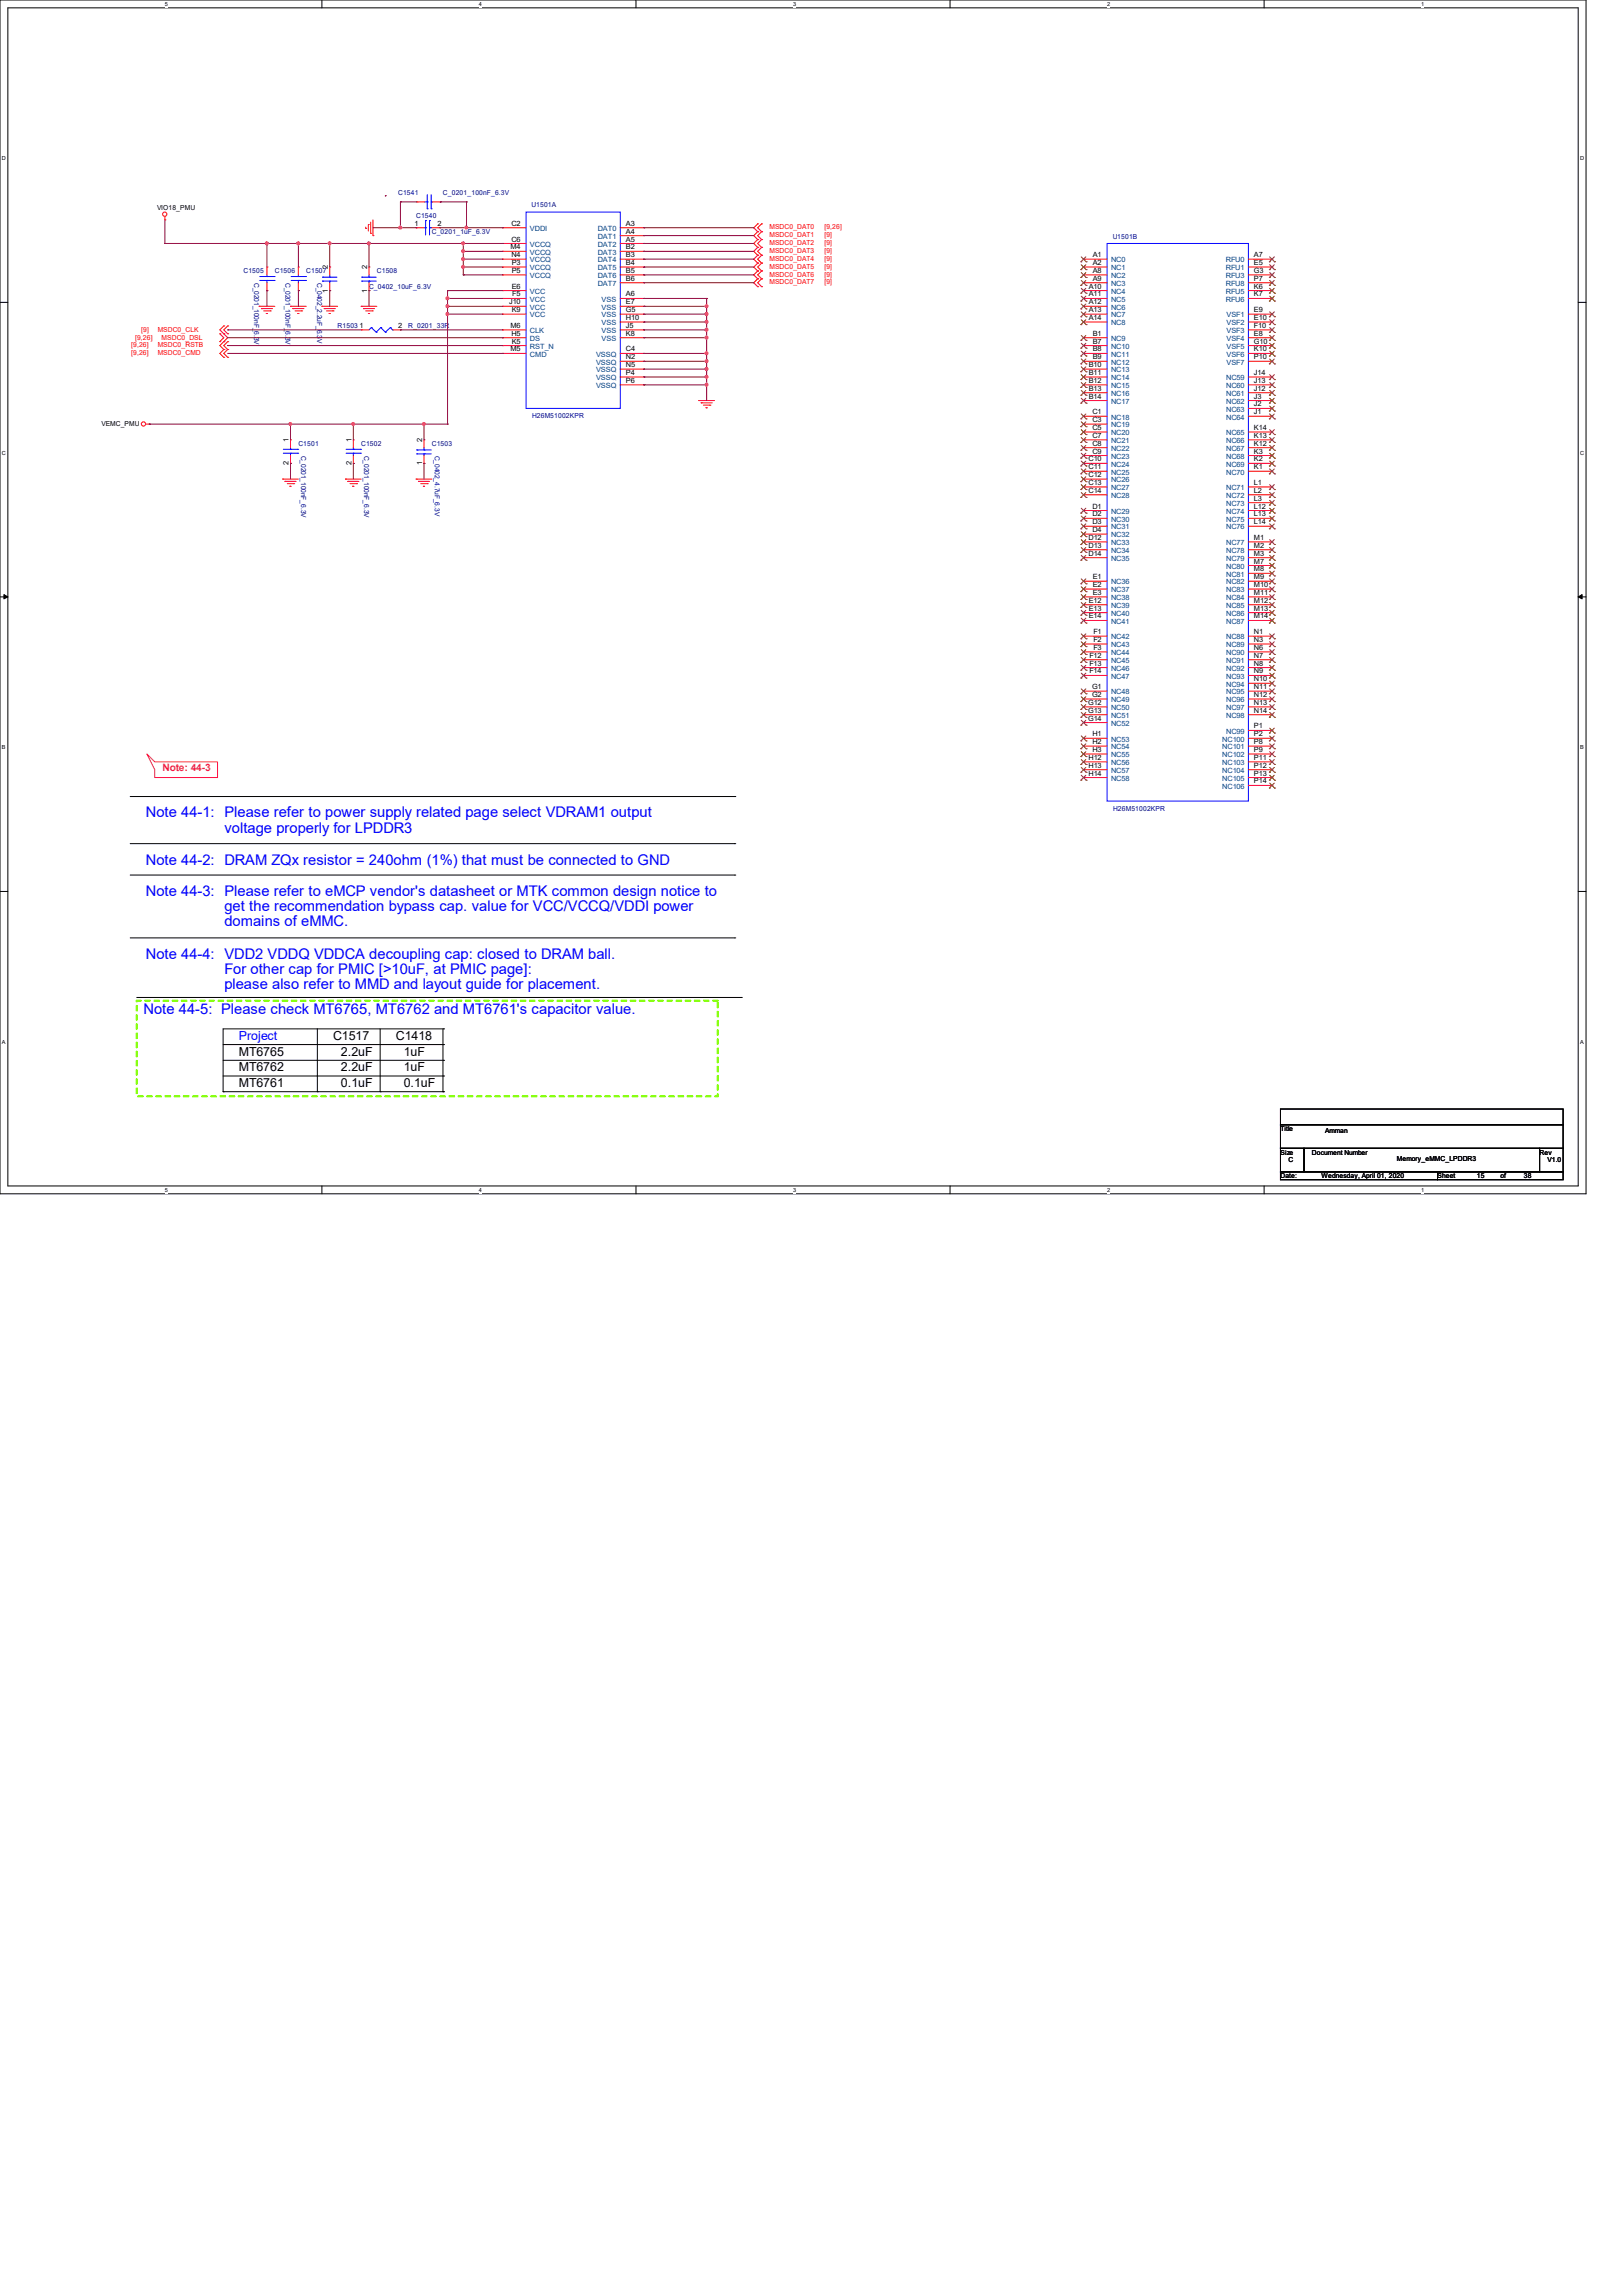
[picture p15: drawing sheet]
<svg xmlns="http://www.w3.org/2000/svg" width="210mm" height="297mm" viewBox="0 0 210 297" stroke-linecap="round" stroke-linejoin="round" font-family="sans-serif">
<defs><g id="words">
<g font-size="1.9" fill="#00f">
<text x="18.9" y="105.7">Note 44-1: Please refer to power supply related page select VDRAM1 output</text>
<text x="29" y="107.7">voltage properly for LPDDR3</text>
<text x="18.9" y="111.8">Note 44-2: DRAM ZQx resistor = 240ohm (1%) that must be connected to GND</text>
<text x="18.9" y="115.9">Note 44-3: Please refer to eMCP vendor's datasheet or MTK common design notice to</text>
<text x="29" y="117.9">get the recommendation bypass cap. value for VCC/VCCQ/VDDI power</text>
<text x="29" y="119.8">domains of eMMC.</text>
<text x="18.9" y="124">Note 44-4: VDD2 VDDQ VDDCA decoupling cap: closed to DRAM ball.</text>
<text x="29" y="126">For other cap for PMIC [&gt;10uF, at PMIC page]:</text>
<text x="18.6" y="131.1">Note 44-5: Please check MT6765, MT6762 and MT6761's capacitor value.</text>
<text x="29" y="127.9">please also refer to MMD and layout guide for placement.</text>
</g>
<text font-size="1.6" fill="#00f" x="30.9" y="134.5">Project</text>
<g font-size="1.6">
<text x="30.9" y="136.6">MT6765</text>
<text x="43.1" y="134.5">C1517</text>
<text x="44.1" y="136.6">2.2uF</text>
<text x="51.2" y="134.5">C1418</text>
<text x="52.2" y="136.6">1uF</text>
<text x="30.9" y="138.6">MT6762</text>
<text x="30.9" y="140.6">MT6761</text>
<text x="44.1" y="140.6">0.1uF</text>
<text x="44.1" y="138.6">2.2uF</text>
<text x="52.2" y="140.6">0.1uF</text>
<text x="52.2" y="138.6">1uF</text>
</g>
<text font-size="1.3" fill="#ff0080" x="21" y="99.8">Note: 44-3</text>
<g font-size=".9">
<text x="20.3" y="27.2">VIO18_PMU</text>
<text x="53.6" y="29.2">1</text>
<text x="56.6" y="29.2">2</text>
<text x="66.2" y="29.2">C2</text>
<text x="81" y="29.2">A3</text>
<text x="42.4" y="34.8" transform="rotate(-90 42.4 34.8)">2</text>
<text x="47.5" y="34.8" transform="rotate(-90 47.5 34.8)">2</text>
<text x="66" y="32.3">M4</text>
<text x="66.2" y="31.2">C6</text>
<text x="66.2" y="33.3">N4</text>
<text x="66.2" y="34.3">P3</text>
<text x="66.2" y="35.3">P5</text>
<text x="81" y="30.2">A4</text>
<text x="81" y="31.2">A5</text>
<text x="81" y="32.3">B2</text>
<text x="81" y="33.3">B3</text>
<text x="81" y="34.3">B4</text>
<text x="81" y="35.3">B5</text>
<text x="141.4" y="33.3">A1</text>
<text x="141.4" y="34.3">A2</text>
<text x="141.4" y="35.3">A8</text>
<text x="162.3" y="33.3">A7</text>
<text x="162.3" y="34.3">E5</text>
<text x="162.3" y="35.3">G3</text>
<text x="42.4" y="37.8" transform="rotate(-90 42.4 37.8)">1</text>
<text x="47.5" y="37.8" transform="rotate(-90 47.5 37.8)">1</text>
<text x="65.9" y="39.4">J10</text>
<text x="66.2" y="37.3">E6</text>
<text x="66.2" y="40.4">K9</text>
<text x="66.3" y="38.4">F5</text>
<text x="81" y="36.3">B6</text>
<text x="81" y="38.4">A6</text>
<text x="81" y="39.4">E7</text>
<text x="81" y="40.4">G5</text>
<text x="81" y="41.4">H10</text>
<text x="140.9" y="37.3">A10</text>
<text x="140.9" y="38.4">A11</text>
<text x="140.9" y="39.4">A12</text>
<text x="140.9" y="40.4">A13</text>
<text x="140.9" y="41.4">A14</text>
<text x="141.4" y="36.3">A9</text>
<text x="162.3" y="37.3">K6</text>
<text x="162.3" y="38.4">K7</text>
<text x="162.3" y="36.3">P7</text>
<text x="162.3" y="40.4">E9</text>
<text x="162.3" y="41.4">E10</text>
<text x="46.5" y="42.4">1</text>
<text x="51.5" y="42.4">2</text>
<text x="66" y="42.4">M6</text>
<text x="66" y="45.5">M5</text>
<text x="66.2" y="43.4">H5</text>
<text x="66.2" y="44.4">K5</text>
<text x="81" y="42.4">J5</text>
<text x="81" y="43.4">K8</text>
<text x="81" y="45.5">C4</text>
<text x="81" y="46.5">N2</text>
<text x="81" y="47.5">N5</text>
<text x="140.9" y="47.5">B10</text>
<text x="141.4" y="43.4">B1</text>
<text x="141.4" y="44.4">B7</text>
<text x="141.4" y="45.5">B8</text>
<text x="141.4" y="46.5">B9</text>
<text x="162.3" y="43.4">E8</text>
<text x="162.3" y="44.4">G10</text>
<text x="162.3" y="45.5">K10</text>
<text x="162.3" y="46.5">P10</text>
<text x="162.3" y="42.4">F10</text>
<text x="81" y="48.5">P4</text>
<text x="81" y="49.5">P6</text>
<text x="140.9" y="48.5">B11</text>
<text x="140.9" y="49.5">B12</text>
<text x="140.9" y="50.5">B13</text>
<text x="140.9" y="51.6">B14</text>
<text x="141.4" y="53.6">C1</text>
<text x="162.3" y="48.5">J14</text>
<text x="162.3" y="49.5">J13</text>
<text x="162.3" y="50.5">J12</text>
<text x="162.3" y="51.6">J3</text>
<text x="162.3" y="52.6">J2</text>
<text x="162.3" y="53.6">J1</text>
<text x="13.1" y="55.1">VEMC_PMU</text>
<text x="37.3" y="57.2" transform="rotate(-90 37.3 57.2)">1</text>
<text x="45.5" y="57.2" transform="rotate(-90 45.5 57.2)">1</text>
<text x="54.6" y="57.2" transform="rotate(-90 54.6 57.2)">2</text>
<text x="140.8" y="59.7">C10</text>
<text x="141.4" y="54.6">C3</text>
<text x="141.4" y="55.6">C5</text>
<text x="141.4" y="56.6">C7</text>
<text x="141.4" y="57.7">C8</text>
<text x="141.4" y="58.7">C9</text>
<text x="162.3" y="55.6">K14</text>
<text x="162.3" y="56.6">K13</text>
<text x="162.3" y="57.7">K12</text>
<text x="162.3" y="58.7">K3</text>
<text x="162.3" y="59.7">K2</text>
<text x="37.3" y="60.2" transform="rotate(-90 37.3 60.2)">2</text>
<text x="45.5" y="60.2" transform="rotate(-90 45.5 60.2)">2</text>
<text x="54.6" y="60.2" transform="rotate(-90 54.6 60.2)">1</text>
<text x="140.8" y="60.7">C11</text>
<text x="140.8" y="61.7">C12</text>
<text x="140.8" y="62.7">C13</text>
<text x="140.8" y="63.8">C14</text>
<text x="141.4" y="65.8">D1</text>
<text x="162.3" y="60.7">K1</text>
<text x="162.3" y="62.7">L1</text>
<text x="162.3" y="63.8">L2</text>
<text x="162.3" y="64.8">L3</text>
<text x="162.3" y="65.8">L12</text>
<text x="140.8" y="69.8">D12</text>
<text x="140.8" y="70.9">D13</text>
<text x="140.8" y="71.9">D14</text>
<text x="141.4" y="66.8">D2</text>
<text x="141.4" y="67.8">D3</text>
<text x="141.4" y="68.8">D4</text>
<text x="162.3" y="66.8">L13</text>
<text x="162.3" y="67.8">L14</text>
<text x="162.3" y="69.8">M1</text>
<text x="162.3" y="70.9">M2</text>
<text x="162.3" y="71.9">M3</text>
<text x="140.9" y="78">E12</text>
<text x="141.4" y="74.9">E1</text>
<text x="141.4" y="75.9">E2</text>
<text x="141.4" y="77">E3</text>
<text x="162.3" y="72.9">M7</text>
<text x="162.3" y="73.9">M8</text>
<text x="162.3" y="74.9">M9</text>
<text x="162.3" y="75.9">M10</text>
<text x="162.3" y="77">M11</text>
<text x="162.3" y="78">M12</text>
<text x="140.9" y="79">E13</text>
<text x="140.9" y="80">E14</text>
<text x="141.5" y="82">F1</text>
<text x="141.5" y="83.1">F2</text>
<text x="162.3" y="79">M13</text>
<text x="162.3" y="80">M14</text>
<text x="162.3" y="82">N1</text>
<text x="162.3" y="83.1">N3</text>
<text x="141" y="85.1">F12</text>
<text x="141" y="86.1">F13</text>
<text x="141" y="87.1">F14</text>
<text x="141.3" y="89.2">G1</text>
<text x="141.5" y="84.1">F3</text>
<text x="162.3" y="84.1">N6</text>
<text x="162.3" y="85.1">N7</text>
<text x="162.3" y="86.1">N8</text>
<text x="162.3" y="87.1">N9</text>
<text x="162.3" y="88.1">N10</text>
<text x="162.3" y="89.2">N11</text>
<text x="140.8" y="91.2">G12</text>
<text x="140.8" y="92.2">G13</text>
<text x="140.8" y="93.2">G14</text>
<text x="141.3" y="90.2">G2</text>
<text x="141.4" y="95.2">H1</text>
<text x="162.3" y="90.2">N12</text>
<text x="162.3" y="91.2">N13</text>
<text x="162.3" y="92.2">N14</text>
<text x="162.3" y="94.2">P1</text>
<text x="162.3" y="95.2">P2</text>
<text x="140.8" y="98.3">H12</text>
<text x="140.8" y="99.3">H13</text>
<text x="140.8" y="100.3">H14</text>
<text x="141.4" y="96.3">H2</text>
<text x="141.4" y="97.3">H3</text>
<text x="162.3" y="96.3">P8</text>
<text x="162.3" y="97.3">P9</text>
<text x="162.3" y="98.3">P11</text>
<text x="162.3" y="99.3">P12</text>
<text x="162.3" y="100.3">P13</text>
<text x="162.3" y="101.3">P14</text>
<text x="165.7" y="146.3">Title</text>
<text x="165.7" y="149.4">Size</text>
<text x="169.8" y="149.4">Document Number</text>
<text x="171.5" y="146.5">Amman</text>
<text x="199.2" y="149.4">Rev</text>
<text x="165.7" y="152.4">Date:</text>
<text x="166.7" y="150.4">C</text>
<text x="171" y="152.4">Wednesday, April 01, 2020</text>
<text x="180.8" y="150.2">Memory_eMMC_LPDDR3</text>
<text x="186" y="152.4">Sheet</text>
<text x="191.1" y="152.4">15</text>
<text x="194.1" y="152.4">of</text>
<text x="197.2" y="152.4">38</text>
<text x="200.2" y="150.4">V1.0</text>
</g>
<g font-size=".9" fill="#000080">
<text x="51.5" y="25.2">C1541</text>
<text x="53.8" y="28.2">C1540</text>
<text x="57.3" y="25.3">C_0201_100nF_6.3V</text>
<text x="68.8" y="26.8">U1501A</text>
<text x="31.5" y="35.3">C1505</text>
<text x="35.6" y="35.3">C1506</text>
<text x="39.6" y="35.3">C1507</text>
<text x="48.8" y="35.3">C1508</text>
<text x="55.9" y="30.3">C_0201_1uF_6.3V</text>
<text x="144" y="30.9">U1501B</text>
<text x="32.9" y="36.6" transform="rotate(90 32.9 36.6)">C_0201_100nF_6.3V</text>
<text x="37" y="36.6" transform="rotate(90 37 36.6)">C_0201_100nF_6.3V</text>
<text x="41" y="36.6" transform="rotate(90 41 36.6)">C_0402_2.2uF_6.3V</text>
<text x="47.8" y="37.4">C_0402_10uF_6.3V</text>
<text x="43.7" y="42.5">R1503</text>
<text x="52.8" y="42.5">R_0201_33R</text>
<text x="38.6" y="57.7">C1501</text>
<text x="39" y="58.9" transform="rotate(90 39 58.9)">C_0201_100nF_6.3V</text>
<text x="46.7" y="57.7">C1502</text>
<text x="47.1" y="58.9" transform="rotate(90 47.1 58.9)">C_0201_100nF_6.3V</text>
<text x="55.9" y="57.7">C1503</text>
<text x="56.3" y="58.9" transform="rotate(90 56.3 58.9)">C_0402_4.7uF_6.3V</text>
<text x="68.9" y="54.1">H26M51002KPR</text>
<text x="144.1" y="104.9">H26M51002KPR</text>
</g>
<g font-size=".9" fill="#004080">
<text x="68.6" y="29.9">VDDI</text>
<text x="77.3" y="29.9">DAT0</text>
<text x="68.6" y="31.9">VCCQ</text>
<text x="68.6" y="32.9">VCCQ</text>
<text x="68.6" y="34">VCCQ</text>
<text x="68.6" y="35">VCCQ</text>
<text x="68.6" y="36">VCCQ</text>
<text x="77.3" y="30.9">DAT1</text>
<text x="77.3" y="31.9">DAT2</text>
<text x="77.3" y="32.9">DAT3</text>
<text x="77.3" y="34">DAT4</text>
<text x="77.3" y="35">DAT5</text>
<text x="77.3" y="36">DAT6</text>
<text x="143.8" y="34">NC0</text>
<text x="143.8" y="35">NC1</text>
<text x="143.8" y="36">NC2</text>
<text x="158.6" y="34">RFU0</text>
<text x="158.6" y="35">RFU1</text>
<text x="158.6" y="36">RFU3</text>
<text x="68.6" y="38">VCC</text>
<text x="68.6" y="39">VCC</text>
<text x="68.6" y="40">VCC</text>
<text x="68.6" y="41.1">VCC</text>
<text x="77.3" y="37">DAT7</text>
<text x="77.9" y="39">VSS</text>
<text x="77.9" y="40">VSS</text>
<text x="77.9" y="41.1">VSS</text>
<text x="143.8" y="37">NC3</text>
<text x="143.8" y="38">NC4</text>
<text x="143.8" y="39">NC5</text>
<text x="143.8" y="40">NC6</text>
<text x="143.8" y="41.1">NC7</text>
<text x="158.6" y="38">RFU5</text>
<text x="158.6" y="39">RFU6</text>
<text x="158.6" y="37">RFU8</text>
<text x="158.7" y="41.1">VSF1</text>
<text x="68.6" y="43.1">CLK</text>
<text x="68.6" y="44.1">DS</text>
<text x="68.6" y="45.1">RST_N</text>
<text x="68.6" y="46.1">CMD</text>
<text x="77.1" y="46.1">VSSQ</text>
<text x="77.1" y="47.2">VSSQ</text>
<text x="77.9" y="42.1">VSS</text>
<text x="77.9" y="43.1">VSS</text>
<text x="77.9" y="44.1">VSS</text>
<text x="143.8" y="42.1">NC8</text>
<text x="143.8" y="44.1">NC9</text>
<text x="143.8" y="45.1">NC10</text>
<text x="143.8" y="46.1">NC11</text>
<text x="143.8" y="47.2">NC12</text>
<text x="158.7" y="44.1">VSF4</text>
<text x="158.7" y="45.1">VSF5</text>
<text x="158.7" y="46.1">VSF6</text>
<text x="158.7" y="47.2">VSF7</text>
<text x="158.7" y="42.1">VSF2</text>
<text x="158.7" y="43.1">VSF3</text>
<text x="77.1" y="48.2">VSSQ</text>
<text x="77.1" y="49.2">VSSQ</text>
<text x="77.1" y="50.2">VSSQ</text>
<text x="143.8" y="48.2">NC13</text>
<text x="143.8" y="49.2">NC14</text>
<text x="143.8" y="50.2">NC15</text>
<text x="143.8" y="51.2">NC16</text>
<text x="143.8" y="52.2">NC17</text>
<text x="158.7" y="49.2">NC59</text>
<text x="158.7" y="50.2">NC60</text>
<text x="158.7" y="51.2">NC61</text>
<text x="158.7" y="52.2">NC62</text>
<text x="158.7" y="53.3">NC63</text>
<text x="143.8" y="54.3">NC18</text>
<text x="143.8" y="55.3">NC19</text>
<text x="143.8" y="56.3">NC20</text>
<text x="143.8" y="57.3">NC21</text>
<text x="143.8" y="58.3">NC22</text>
<text x="143.8" y="59.4">NC23</text>
<text x="158.7" y="54.3">NC64</text>
<text x="158.7" y="56.3">NC65</text>
<text x="158.7" y="57.3">NC66</text>
<text x="158.7" y="58.3">NC67</text>
<text x="158.7" y="59.4">NC68</text>
<text x="143.8" y="60.4">NC24</text>
<text x="143.8" y="61.4">NC25</text>
<text x="143.8" y="62.4">NC26</text>
<text x="143.8" y="63.4">NC27</text>
<text x="143.8" y="64.4">NC28</text>
<text x="158.7" y="60.4">NC69</text>
<text x="158.7" y="61.4">NC70</text>
<text x="158.7" y="63.4">NC71</text>
<text x="158.7" y="64.4">NC72</text>
<text x="158.7" y="65.4">NC73</text>
<text x="143.8" y="66.5">NC29</text>
<text x="143.8" y="67.5">NC30</text>
<text x="143.8" y="68.5">NC31</text>
<text x="143.8" y="69.5">NC32</text>
<text x="143.8" y="70.5">NC33</text>
<text x="143.8" y="71.5">NC34</text>
<text x="158.7" y="66.5">NC74</text>
<text x="158.7" y="67.5">NC75</text>
<text x="158.7" y="68.5">NC76</text>
<text x="158.7" y="70.5">NC77</text>
<text x="158.7" y="71.5">NC78</text>
<text x="143.8" y="72.6">NC35</text>
<text x="143.8" y="75.6">NC36</text>
<text x="143.8" y="76.6">NC37</text>
<text x="143.8" y="77.6">NC38</text>
<text x="158.7" y="72.6">NC79</text>
<text x="158.7" y="73.6">NC80</text>
<text x="158.7" y="74.6">NC81</text>
<text x="158.7" y="75.6">NC82</text>
<text x="158.7" y="76.6">NC83</text>
<text x="158.7" y="77.6">NC84</text>
<text x="143.8" y="78.7">NC39</text>
<text x="143.8" y="79.7">NC40</text>
<text x="143.8" y="80.7">NC41</text>
<text x="143.8" y="82.7">NC42</text>
<text x="143.8" y="83.7">NC43</text>
<text x="158.7" y="78.7">NC85</text>
<text x="158.7" y="79.7">NC86</text>
<text x="158.7" y="80.7">NC87</text>
<text x="158.7" y="82.7">NC88</text>
<text x="158.7" y="83.7">NC89</text>
<text x="143.8" y="84.7">NC44</text>
<text x="143.8" y="85.8">NC45</text>
<text x="143.8" y="86.8">NC46</text>
<text x="143.8" y="87.8">NC47</text>
<text x="143.8" y="89.8">NC48</text>
<text x="158.7" y="84.7">NC90</text>
<text x="158.7" y="85.8">NC91</text>
<text x="158.7" y="86.8">NC92</text>
<text x="158.7" y="87.8">NC93</text>
<text x="158.7" y="88.8">NC94</text>
<text x="158.7" y="89.8">NC95</text>
<text x="143.8" y="90.8">NC49</text>
<text x="143.8" y="91.9">NC50</text>
<text x="143.8" y="92.9">NC51</text>
<text x="143.8" y="93.9">NC52</text>
<text x="143.8" y="95.9">NC53</text>
<text x="158.2" y="95.9">NC100</text>
<text x="158.7" y="90.8">NC96</text>
<text x="158.7" y="91.9">NC97</text>
<text x="158.7" y="92.9">NC98</text>
<text x="158.7" y="94.9">NC99</text>
<text x="143.8" y="96.9">NC54</text>
<text x="143.8" y="98">NC55</text>
<text x="143.8" y="99">NC56</text>
<text x="143.8" y="100">NC57</text>
<text x="143.8" y="101">NC58</text>
<text x="158.2" y="96.9">NC101</text>
<text x="158.2" y="98">NC102</text>
<text x="158.2" y="99">NC103</text>
<text x="158.2" y="100">NC104</text>
<text x="158.2" y="101">NC105</text>
<text x="158.2" y="102">NC106</text>
</g>
<g font-size=".9" fill="#f00">
<text x="99.6" y="29.7">MSDC0_DAT0</text>
<text x="106.7" y="29.7">[9,26]</text>
<text x="99.6" y="30.7">MSDC0_DAT1</text>
<text x="99.6" y="31.7">MSDC0_DAT2</text>
<text x="99.6" y="32.7">MSDC0_DAT3</text>
<text x="99.6" y="33.7">MSDC0_DAT4</text>
<text x="99.6" y="34.8">MSDC0_DAT5</text>
<text x="99.6" y="35.8">MSDC0_DAT6</text>
<text x="106.7" y="30.7">[9]</text>
<text x="106.7" y="31.7">[9]</text>
<text x="106.7" y="32.7">[9]</text>
<text x="106.7" y="33.7">[9]</text>
<text x="106.7" y="34.8">[9]</text>
<text x="106.7" y="35.8">[9]</text>
<text x="99.6" y="36.8">MSDC0_DAT7</text>
<text x="106.7" y="36.8">[9]</text>
<text x="17" y="44.9">[9,26]</text>
<text x="17" y="45.9">[9,26]</text>
<text x="17.5" y="44">[9,26]</text>
<text x="18.3" y="42.9">[9]</text>
<text x="20.4" y="42.9">MSDC0_CLK</text>
<text x="20.4" y="44.9">MSDC0_RSTB</text>
<text x="20.4" y="45.9">MSDC0_CMD</text>
<text x="20.9" y="44">MSDC0_DSL</text>
</g>
<g font-size=".7">
<text x="21.3" y=".8">5</text>
<text x="62" y=".8">4</text>
<text x="102.6" y=".8">3</text>
<text x="143.3" y=".8">2</text>
<text x="183.9" y=".8">1</text>
<text x=".3" y="20.7">D</text>
<text x="204.5" y="20.7">D</text>
<text x=".3" y="58.8">C</text>
<text x="204.5" y="58.8">C</text>
<text x=".3" y="96.9">B</text>
<text x="204.5" y="96.9">B</text>
<text x=".3" y="135">A</text>
<text x="204.5" y="135">A</text>
<text x="21.3" y="154.2">5</text>
<text x="62" y="154.2">4</text>
<text x="102.6" y="154.2">3</text>
<text x="143.3" y="154.2">2</text>
<text x="183.9" y="154.2">1</text>
</g>
</g></defs>
<path d="M0 0h205.2v154.4h-205.2zM1 1h203.2v152.4h-203.2z" fill="none" stroke="#000" stroke-width=".13"/>
<g fill="#fff">
<path d="M21.3 .1h.4v.8h-.4z"/>
<path d="M21.3 153.5h.4v.8h-.4z"/>
</g>
<path d="M41.7 0v1M41.7 153.4v1" fill="none" stroke="#000" stroke-width=".13"/>
<g fill="#fff">
<path d="M62 .1h.4v.8h-.4z"/>
<path d="M62 153.5h.4v.8h-.4z"/>
</g>
<path d="M82.3 0v1M82.3 153.4v1" fill="none" stroke="#000" stroke-width=".13"/>
<g fill="#fff">
<path d="M102.6 .1h.4v.8h-.4z"/>
<path d="M102.6 153.5h.4v.8h-.4z"/>
</g>
<path d="M122.9 0v1M122.9 153.4v1" fill="none" stroke="#000" stroke-width=".13"/>
<g fill="#fff">
<path d="M143.3 .1h.3v.8h-.3z"/>
<path d="M143.3 153.5h.3v.8h-.3z"/>
</g>
<path d="M163.6 0v1M163.6 153.4v1" fill="none" stroke="#000" stroke-width=".13"/>
<g fill="#fff">
<path d="M183.9 .1h.4v.8h-.4z"/>
<path d="M183.9 153.5h.4v.8h-.4z"/>
<path d="M.3 20.1h.5v.8h-.5z"/>
<path d="M204.5 20.1h.5v.8h-.5z"/>
<path d="M.3 58.2h.5v.8h-.5z"/>
<path d="M204.5 58.2h.5v.8h-.5z"/>
</g>
<path d="M0 39.1h1M204.2 39.1h1" fill="none" stroke="#000" stroke-width=".13"/>
<g fill="#fff">
<path d="M.3 96.3h.4v.8h-.4z"/>
<path d="M204.5 96.3h.4v.8h-.4z"/>
</g>
<path d="M0 77.2h1M204.2 77.2h1" fill="none" stroke="#000" stroke-width=".13"/>
<path d="M.5 76.9l.5 .3-.5 .3zM204.2 77.2l.5-.3v.6z" fill="#000" stroke="#000" stroke-width=".13"/>
<g fill="#fff">
<path d="M.3 134.4h.4v.8h-.4z"/>
<path d="M204.5 134.4h.4v.8h-.4z"/>
</g>
<g fill="none" stroke="#000" stroke-width=".13">
<path d="M0 115.3h1M16.8 103h78.3M16.8 109.1h78.3M16.8 113.2h78.3M95.1 103h.1M95.1 109.1h.1M95.1 113.2h.1M204.2 115.3h1M16.8 121.3h78.3M17.7 129h78.2M28.9 135.1h28.5M28.9 137.2h28.5"/>
<path d="M28.9 139.2h28.5M41.1 133.1v8.1M49.2 133.1v8.1M57.3 133.1v8.1M57.4 133.1h.1M57.4 135.1h.1M57.4 137.2h.1M57.4 139.2h.1M57.4 133.1h-28.5v8.1M95.1 121.3h.1M95.9 129h.1M28.9 141.2h.1"/>
<path d="M28.9 141.2h28.5M41.1 141.2h.1M49.2 141.2h.1M57.3 141.2h.1M57.4 141.2h.1M165.7 143.5h36.6v2h-36.6zM165.7 145.5h36.6v3h-36.6zM165.7 148.5h3v3.1h-3zM165.7 151.6h20.3v1h-20.3zM168.7 148.5h30.5v3.1h-30.5zM186 151.6h16.3v1h-16.3zM199.2 148.5h3.1v3.1h-3.1z"/>
</g>
<path d="M17.7 129.5h75.2v12.3h-75.2z" fill="none" stroke="#80ff00" stroke-width=".3" stroke-dasharray=".6 .6"/>
<path d="M19 97.5l1 1.1h8.2v2h-8.2v-1z" fill="none" stroke="#ff0080" stroke-width=".13"/>
<g fill="none" stroke="#f00" stroke-width=".13">
<path d="M21.3 28.4h.1M21.3 28v.4M33.5 39.6h.1M33.5 39.6h2.1M33.8 39.9h.1M33.8 39.9h1.5M34.5 37.6h.1M34.5 34.5h.1M34.5 34.5v1.1M34.5 36.6v1M37.6 39.6h.1M37.6 39.6h2"/>
<path d="M37.9 39.9h.1M37.9 39.9h1.4M38.6 37.6h.1M38.6 34.5h.1M38.6 34.5v1.1M38.6 36.6v1M41.7 39.6h.1M41.7 39.6h2M42 39.9h.1M42 39.9h1.4M42.7 34.5h.1M42.7 37.6h.1"/>
<path d="M42.7 34.5v1.1M42.7 36.6v1M46.7 39.6h.1M46.7 39.6h2.1M47 39.9h.1M47 39.9h1.5M47.3 29.5h.1M47.3 29.4v.1M47.7 29h.1M47.7 29v.9M47.8 34.5h.1M47.8 37.6h.1"/>
<path d="M47.8 34.5v1.1M47.8 36.6v1M48 30.2h.1M48 28.7v1.5M48.3 30.5h.1M48.3 28.4v2.1M53.8 29.5h.1M53.8 29.5h1.1M53.9 26.1h.1M53.9 26.1h1M55.9 29.5h1M56 26.1h1"/>
<path d="M56.9 29.5h.1M57 26.1h.1M65 29.5h.1M65 31.5h.1M65 32.5h.1M65 33.5h.1M65 34.5h.1M65 35.6h.1M65 37.6h.1M65 38.6h.1M65 39.6h.1M65 39.6h3.1"/>
<path d="M65 29.5h3.1M65 31.5h3.1M65 32.5h3.1M65 33.5h3.1M65 34.5h3.1M65 35.6h3.1M65 37.6h3.1M65 38.6h3.1M80.3 39.6h3M80.3 29.5h3M80.3 31.5h3M80.3 32.5h3"/>
<path d="M80.3 33.5h3M80.3 34.5h3M80.3 35.6h3M80.3 38.6h3M80.3 30.5h3M80.3 36.6h3M83.3 29.5h.1M83.3 30.5h.1M83.3 31.5h.1M83.3 32.5h.1M83.3 33.5h.1M83.3 34.5h.1"/>
<path d="M83.3 35.6h.1M83.3 36.6h.1M83.3 38.6h.1M83.3 39.6h.1M98 29h.1M98 30h.1M98 31h.1M98 32h.1M98 33h.1M98 34h.1M98 35.1h.1M98 36.1h.1"/>
<path d="M98 37.1h.1M98 29l-.5 .5 .5 .5M98 30l-.5 .5 .5 .5M98 31l-.5 .5 .5 .5M98 32l-.5 .5 .5 .5M98 33l-.5 .5 .5 .5M98 34l-.5 .5 .5 .6M98 35.1l-.5 .5 .5 .5M98 36.1l-.5 .5 .5 .5M98.6 30h.1M98.6 29h.1M98.6 31h.1"/>
<path d="M98.6 32h.1M98.6 33h.1M98.6 34h.1M98.6 35.1h.1M98.6 36.1h.1M98.6 37.1h.1M98.6 29l-.6 .5 .6 .5M98.6 30l-.6 .5 .6 .5M98.6 31l-.6 .5 .6 .5M98.6 32l-.6 .5 .6 .5M98.6 33l-.6 .5 .6 .5M98.6 34l-.6 .5 .6 .6"/>
<path d="M98.6 35.1l-.6 .5 .6 .5M98.6 36.1l-.6 .5 .6 .5M140.2 33.5h.1M140.2 34.5h.1M140.2 35.6h.1M140.2 36.6h.1M140.2 37.6h.1M140.2 38.6h.1M140.2 39.6h.1M140.2 39.6h3.1M140.2 33.5h3.1M140.2 34.5h3.1"/>
<path d="M140.2 35.6h3.1M140.2 37.6h3.1M140.2 38.6h3.1M140.2 36.6h3.1M161.5 33.5h3.1M161.5 34.5h3.1M161.5 35.6h3.1M161.5 37.6h3.1M161.5 38.6h3.1M161.5 36.6h3.1M164.6 33.5h.1M164.6 34.5h.1"/>
<path d="M164.6 35.6h.1M164.6 37.6h.1M164.6 38.6h.1M164.6 36.6h.1M18.9 54.9h.4M19.3 54.9h.1M28.4 43.2h.1M28.4 44.2h.1M28.4 43.2l.6 .5-.6 .5M29 42.2h.1M29 43.2h.1M29 44.2h.1"/>
<path d="M29 45.2h.1M29 46.2h.1M29 42.2l-.6 .5 1.1 1-1.1 1 .6 .5M29 45.2l-.6 .5 .6 .5M29.5 42.2h.1M29.5 43.2h.1M29.5 44.2h.1M29.5 45.2h.1M29.5 46.2h.1M29.5 42.2l-.5 .5 .5 .5M29.5 44.2l-.5 .5 .5 .5M29.5 45.2l-.5 .5 .5 .5"/>
<path d="M34.1 40.2h.9M34.5 40.6h.1M35 40.2h.1M37.6 59.9h.1M37.6 56.9h.1M37.6 56.9v1M37.6 58.9v1M38.2 40.2h.8M38.5 40.6h.1M38.5 40.6h.2M39 40.2h.1M42.2 40.2h.9"/>
<path d="M42.6 40.6h.1M42.6 40.6h.2M43.1 40.2h.1M45.7 59.9h.1M45.7 56.9h.1M45.7 56.9v1M45.7 58.9v1M46.7 42.7h.1M46.7 42.7h1.1M47.3 40.2h.9M47.7 40.6h.1M48.2 40.2h.1"/>
<path d="M50.8 42.7h1M51.8 42.7h.1M54.9 56.9h.1M54.9 59.9h.1M54.9 56.9v1M54.9 58.9v1M65 40.6h.1M65 42.7h.1M65 43.7h.1M65 44.7h.1M65 45.7h.1M65 42.7h3.1"/>
<path d="M65 40.6h3.1M65 43.7h3.1M65 44.7h3.1M65 45.7h3.1M80.3 42.7h3M80.3 40.6h3M80.3 43.7h3M80.3 45.7h3M80.3 41.7h3M80.3 46.7h3M80.3 47.8h3M80.3 48.8h3"/>
<path d="M80.3 49.8h3M83.3 40.6h.1M83.3 41.7h.1M83.3 42.7h.1M83.3 43.7h.1M83.3 45.7h.1M83.3 46.7h.1M83.3 47.8h.1M83.3 48.8h.1M83.3 49.8h.1M90.4 51.8h.1M90.4 51.8h2.1"/>
<path d="M90.7 52.1h.1M90.7 52.1h1.5M91 52.4h.9M91.4 52.7h.1M91.9 52.4h.1M140.2 40.6h.1M140.2 41.7h.1M140.2 43.7h.1M140.2 44.7h.1M140.2 45.7h.1M140.2 46.7h.1M140.2 47.8h.1"/>
<path d="M140.2 48.8h.1M140.2 49.8h.1M140.2 50.8h.1M140.2 51.8h.1M140.2 53.8h.1M140.2 54.9h.1M140.2 55.9h.1M140.2 56.9h.1M140.2 57.9h.1M140.2 58.9h.1M140.2 59.9h.1M140.2 54.9h3.1"/>
<path d="M140.2 51.8h3.1M140.2 40.6h3.1M140.2 43.7h3.1M140.2 44.7h3.1M140.2 45.7h3.1M140.2 41.7h3.1M140.2 46.7h3.1M140.2 47.8h3.1M140.2 48.8h3.1M140.2 49.8h3.1M140.2 50.8h3.1M140.2 53.8h3.1"/>
<path d="M140.2 55.9h3.1M140.2 56.9h3.1M140.2 57.9h3.1M140.2 58.9h3.1M140.2 59.9h3.1M161.5 51.8h3.1M161.5 42.7h3.1M161.5 40.6h3.1M161.5 43.7h3.1M161.5 44.7h3.1M161.5 45.7h3.1M161.5 41.7h3.1"/>
<path d="M161.5 46.7h3.1M161.5 48.8h3.1M161.5 49.8h3.1M161.5 50.8h3.1M161.5 53.8h3.1M161.5 55.9h3.1M161.5 56.9h3.1M161.5 57.9h3.1M161.5 58.9h3.1M161.5 59.9h3.1M161.5 52.8h3.1M164.6 43.7h.1"/>
<path d="M164.6 44.7h.1M164.6 45.7h.1M164.6 46.7h.1M164.6 40.6h.1M164.6 41.7h.1M164.6 42.7h.1M164.6 48.8h.1M164.6 49.8h.1M164.6 50.8h.1M164.6 51.8h.1M164.6 52.8h.1M164.6 53.8h.1"/>
<path d="M164.6 55.9h.1M164.6 56.9h.1M164.6 57.9h.1M164.6 58.9h.1M164.6 59.9h.1M36.6 62h.1M36.6 62h2M36.9 62.3h.1M36.9 62.3h1.4M37.2 62.6h.8M37.5 62.9h.1M37.5 62.9h.2"/>
<path d="M38 62.6h.1M44.7 62h.1M44.7 62h2M45 62.3h.1M45 62.3h1.4M45.3 62.6h.8M45.6 62.9h.1M45.6 62.9h.2M46.1 62.6h.1M53.8 62h.1M53.8 62h2.1M54.1 62.3h.1"/>
<path d="M54.1 62.3h1.5M54.4 62.6h.9M54.8 62.9h.1M55.3 62.6h.1M140.2 61h.1M140.2 62h.1M140.2 63h.1M140.2 64h.1M140.2 66h.1M140.2 67.1h.1M140.2 68.1h.1M140.2 69.1h.1"/>
<path d="M140.2 70.1h.1M140.2 71.1h.1M140.2 72.1h.1M140.2 75.2h.1M140.2 76.2h.1M140.2 77.2h.1M140.2 78.2h.1M140.2 79.2h.1M140.2 62h3.1M140.2 61h3.1M140.2 63h3.1M140.2 64h3.1"/>
<path d="M140.2 66h3.1M140.2 67.1h3.1M140.2 68.1h3.1M140.2 69.1h3.1M140.2 70.1h3.1M140.2 71.1h3.1M140.2 72.1h3.1M140.2 75.2h3.1M140.2 76.2h3.1M140.2 77.2h3.1M140.2 78.2h3.1M140.2 79.2h3.1"/>
<path d="M161.5 61h3.1M161.5 63h3.1M161.5 64h3.1M161.5 66h3.1M161.5 67.1h3.1M161.5 68.1h3.1M161.5 70.1h3.1M161.5 71.1h3.1M161.5 72.1h3.1M161.5 75.2h3.1M161.5 76.2h3.1M161.5 77.2h3.1"/>
<path d="M161.5 78.2h3.1M161.5 79.2h3.1M161.5 65h3.1M161.5 73.2h3.1M161.5 74.2h3.1M164.6 61h.1M164.6 63h.1M164.6 64h.1M164.6 65h.1M164.6 66h.1M164.6 67.1h.1M164.6 68.1h.1"/>
<path d="M164.6 70.1h.1M164.6 71.1h.1M164.6 72.1h.1M164.6 73.2h.1M164.6 74.2h.1M164.6 75.2h.1M164.6 76.2h.1M164.6 77.2h.1M164.6 78.2h.1M164.6 79.2h.1M140.2 80.3h.1M140.2 82.3h.1"/>
<path d="M140.2 83.3h.1M140.2 84.3h.1M140.2 85.3h.1M140.2 86.4h.1M140.2 87.4h.1M140.2 89.4h.1M140.2 90.4h.1M140.2 91.4h.1M140.2 92.5h.1M140.2 93.5h.1M140.2 95.5h.1M140.2 96.5h.1"/>
<path d="M140.2 97.5h.1M140.2 98.6h.1M140.2 99.6h.1M140.2 80.3h3.1M140.2 82.3h3.1M140.2 83.3h3.1M140.2 84.3h3.1M140.2 85.3h3.1M140.2 86.4h3.1M140.2 87.4h3.1M140.2 89.4h3.1M140.2 90.4h3.1"/>
<path d="M140.2 91.4h3.1M140.2 92.5h3.1M140.2 93.5h3.1M140.2 95.5h3.1M140.2 96.5h3.1M140.2 97.5h3.1M140.2 98.6h3.1M140.2 99.6h3.1M161.5 80.3h3.1M161.5 82.3h3.1M161.5 83.3h3.1M161.5 84.3h3.1"/>
<path d="M161.5 85.3h3.1M161.5 86.4h3.1M161.5 87.4h3.1M161.5 89.4h3.1M161.5 90.4h3.1M161.5 91.4h3.1M161.5 92.5h3.1M161.5 95.5h3.1M161.5 96.5h3.1M161.5 97.5h3.1M161.5 98.6h3.1M161.5 99.6h3.1"/>
<path d="M161.5 88.4h3.1M161.5 94.5h3.1M164.6 80.3h.1M164.6 82.3h.1M164.6 83.3h.1M164.6 84.3h.1M164.6 85.3h.1M164.6 86.4h.1M164.6 87.4h.1M164.6 88.4h.1M164.6 89.4h.1M164.6 90.4h.1"/>
<path d="M164.6 91.4h.1M164.6 92.5h.1M164.6 94.5h.1M164.6 95.5h.1M164.6 96.5h.1M164.6 97.5h.1M164.6 98.6h.1M164.6 99.6h.1M140.2 100.6h.1M140.2 100.6h3.1M161.5 100.6h3.1M161.5 101.6h3.1"/>
<path d="M164.6 100.6h.1M164.6 101.6h.1"/>
<circle cx="21.3" cy="27.7" r=".28"/>
<circle cx="18.6" cy="54.8" r=".28"/>
</g>
<g fill="none" stroke="#00f" stroke-width=".13">
<path d="M33.6 36.3h1.9M33.6 35.8h1.9M34.5 35.8h.1M34.5 36.3h.1M34.5 35.6v.2M34.5 36.3v.3M35.5 36.3h.1M35.5 35.8h.1M37.7 36.3h1.8M37.7 35.8h1.8M38.6 35.8h.1M38.6 36.3h.1"/>
<path d="M38.6 35.6v.2M38.6 36.3v.3M39.5 36.3h.1M39.5 35.8h.1M41.7 35.9h.1M41.7 36.4h.1M41.7 35.9h1.9M41.7 36.4h1.9M42.7 36.4h.1M42.7 35.9h.1M42.7 35.6v.3M42.7 36.4v.2"/>
<path d="M46.8 35.9h.1M46.8 36.4h.1M46.8 35.9h1.9M46.8 36.4h1.9M47.8 36.4h.1M47.8 35.9h.1M47.8 35.6v.3M47.8 36.4v.2M54.9 29.5h.2M54.9 26.1h.4M55.1 29.5h.1M55.1 28.5h.1"/>
<path d="M55.1 28.5v1.9M55.3 27h.1M55.3 26.1h.1M55.3 25.2v1.8M55.6 28.5h.1M55.6 29.5h.1M55.6 29.5h.3M55.6 28.5v1.9M55.8 26.1h.1M55.8 27h.1M55.8 26.1h.2M55.8 25.2v1.8"/>
<path d="M68.1 27.4h12.2v25.4h-12.2zM143.3 31.5h18.2v72.1h-18.2zM36.7 58.6h1.8M36.7 58.1h1.8M37.6 58.1h.1M37.6 58.6h.1M37.6 57.9v.2M37.6 58.6v.3M38.5 58.6h.1M38.5 58.1h.1M44.8 58.6h1.9M44.8 58.1h1.9"/>
<path d="M45.7 58.1h.1M45.7 58.6h.1M45.7 57.9v.2M45.7 58.6v.3M46.7 58.6h.1M46.7 58.1h.1M48 42.4h.1M48 42.4l-.2 .3M48 42.4l.7 .6M48.7 43h.1M49.3 42.4h.1M49.3 42.4l-.6 .6"/>
<path d="M49.3 42.4l.6 .6M49.9 43h.1M50.5 42.4h.1M50.5 42.4l-.6 .6M50.5 42.4l.3 .3M50.8 42.7h.1M53.9 58.2h.1M53.9 58.7h.1M53.9 58.2h1.9M53.9 58.7h1.9M54.9 58.7h.1M54.9 58.2h.1"/>
<path d="M54.9 57.9v.3M54.9 58.7v.2"/>
</g>
<g fill="none" stroke="#804000" stroke-width=".13">
<path d="M139.9 33.9h.1M139.9 34.9h.1M139.9 35.9h.1M139.9 36.9h.1M139.9 37.9h.1M139.9 38.9h.1M139.9 40h.1M139.9 33.2l.6 .7M139.9 34.2l.6 .7M139.9 35.3l.6 .6M139.9 36.3l.6 .6M139.9 37.3l.6 .6"/>
<path d="M139.9 38.3l.6 .6M139.9 39.3l.6 .7M140.5 33.2l-.6 .7M140.5 34.2l-.6 .7M140.5 35.3l-.6 .6M140.5 36.3l-.6 .6M140.5 37.3l-.6 .6M140.5 38.3l-.6 .6M140.5 39.3l-.6 .7M140.5 33.9h.1M140.5 34.9h.1M140.5 35.9h.1"/>
<path d="M140.5 36.9h.1M140.5 37.9h.1M140.5 38.9h.1M140.5 40h.1M164.3 33.9h.1M164.3 34.9h.1M164.3 35.9h.1M164.3 37.9h.1M164.3 38.9h.1M164.3 36.9h.1M164.3 33.2l.6 .7M164.3 34.2l.6 .7"/>
<path d="M164.3 35.3l.6 .6M164.3 37.3l.6 .6M164.3 38.3l.6 .6M164.3 36.3l.6 .6M164.9 33.2l-.6 .7M164.9 34.2l-.6 .7M164.9 35.3l-.6 .6M164.9 37.3l-.6 .6M164.9 38.3l-.6 .6M164.9 36.3l-.6 .6M164.9 33.9h.1M164.9 34.9h.1"/>
<path d="M164.9 35.9h.1M164.9 37.9h.1M164.9 38.9h.1M164.9 36.9h.1M139.9 41h.1M139.9 42h.1M139.9 44h.1M139.9 45h.1M139.9 46.1h.1M139.9 47.1h.1M139.9 48.1h.1M139.9 49.1h.1"/>
<path d="M139.9 50.1h.1M139.9 51.1h.1M139.9 52.2h.1M139.9 54.2h.1M139.9 55.2h.1M139.9 56.2h.1M139.9 57.2h.1M139.9 58.3h.1M139.9 59.3h.1M139.9 40.3l.6 .7M139.9 41.4l.6 .6M139.9 43.4l.6 .6"/>
<path d="M139.9 44.4l.6 .6M139.9 45.4l.6 .7M139.9 46.4l.6 .7M139.9 47.5l.6 .6M139.9 48.5l.6 .6M139.9 49.5l.6 .6M139.9 50.5l.6 .6M139.9 51.5l.6 .7M139.9 53.6l.6 .6M139.9 54.6l.6 .6M139.9 55.6l.6 .6M139.9 56.6l.6 .6"/>
<path d="M139.9 57.6l.6 .7M139.9 58.6l.6 .7M139.9 59.6l.6 .7M140.5 40.3l-.6 .7M140.5 41.4l-.6 .6M140.5 43.4l-.6 .6M140.5 44.4l-.6 .6M140.5 45.4l-.6 .7M140.5 46.4l-.6 .7M140.5 47.5l-.6 .6M140.5 48.5l-.6 .6M140.5 49.5l-.6 .6"/>
<path d="M140.5 50.5l-.6 .6M140.5 51.5l-.6 .7M140.5 53.6l-.6 .6M140.5 54.6l-.6 .6M140.5 55.6l-.6 .6M140.5 56.6l-.6 .6M140.5 57.6l-.6 .7M140.5 58.6l-.6 .7M140.5 59.6l-.6 .7M140.5 41h.1M140.5 42h.1M140.5 44h.1"/>
<path d="M140.5 45h.1M140.5 46.1h.1M140.5 47.1h.1M140.5 48.1h.1M140.5 49.1h.1M140.5 50.1h.1M140.5 51.1h.1M140.5 52.2h.1M140.5 54.2h.1M140.5 55.2h.1M140.5 56.2h.1M140.5 57.2h.1"/>
<path d="M140.5 58.3h.1M140.5 59.3h.1M164.3 44h.1M164.3 45h.1M164.3 46.1h.1M164.3 47.1h.1M164.3 41h.1M164.3 42h.1M164.3 43h.1M164.3 49.1h.1M164.3 50.1h.1M164.3 51.1h.1"/>
<path d="M164.3 52.2h.1M164.3 53.2h.1M164.3 54.2h.1M164.3 56.2h.1M164.3 57.2h.1M164.3 58.3h.1M164.3 59.3h.1M164.3 43.4l.6 .6M164.3 44.4l.6 .6M164.3 45.4l.6 .7M164.3 46.4l.6 .7M164.3 40.3l.6 .7"/>
<path d="M164.3 41.4l.6 .6M164.3 42.4l.6 .6M164.3 48.5l.6 .6M164.3 49.5l.6 .6M164.3 50.5l.6 .6M164.3 51.5l.6 .7M164.3 52.5l.6 .7M164.3 53.6l.6 .6M164.3 55.6l.6 .6M164.3 56.6l.6 .6M164.3 57.6l.6 .7M164.3 58.6l.6 .7"/>
<path d="M164.3 59.6l.6 .7M164.9 42.4l-.6 .6M164.9 43.4l-.6 .6M164.9 44.4l-.6 .6M164.9 46.4l-.6 .7M164.9 51.5l-.6 .7M164.9 52.5l-.6 .7M164.9 53.6l-.6 .6M164.9 57.6l-.6 .7M164.9 58.6l-.6 .7M164.9 59.6l-.6 .7M164.9 45.4l-.6 .7"/>
<path d="M164.9 40.3l-.6 .7M164.9 41.4l-.6 .6M164.9 48.5l-.6 .6M164.9 49.5l-.6 .6M164.9 50.5l-.6 .6M164.9 55.6l-.6 .6M164.9 56.6l-.6 .6M164.9 44h.1M164.9 45h.1M164.9 46.1h.1M164.9 47.1h.1M164.9 41h.1"/>
<path d="M164.9 42h.1M164.9 43h.1M164.9 49.1h.1M164.9 50.1h.1M164.9 51.1h.1M164.9 52.2h.1M164.9 53.2h.1M164.9 54.2h.1M164.9 56.2h.1M164.9 57.2h.1M164.9 58.3h.1M164.9 59.3h.1"/>
<path d="M139.9 60.3h.1M139.9 61.3h.1M139.9 62.3h.1M139.9 63.3h.1M139.9 64.3h.1M139.9 66.4h.1M139.9 67.4h.1M139.9 68.4h.1M139.9 69.4h.1M139.9 70.4h.1M139.9 71.5h.1M139.9 72.5h.1"/>
<path d="M139.9 75.5h.1M139.9 76.5h.1M139.9 77.6h.1M139.9 78.6h.1M139.9 79.6h.1M139.9 60.7l.6 .6M139.9 61.7l.6 .6M139.9 62.7l.6 .6M139.9 63.7l.6 .6M139.9 65.7l.6 .7M139.9 66.8l.6 .6M139.9 67.8l.6 .6"/>
<path d="M139.9 68.8l.6 .6M139.9 69.8l.6 .6M139.9 70.8l.6 .7M139.9 71.8l.6 .7M139.9 74.9l.6 .6M139.9 75.9l.6 .6M139.9 76.9l.6 .7M139.9 77.9l.6 .7M139.9 79l.6 .6M139.9 80l.6 .6M140.5 60.7l-.6 .6M140.5 61.7l-.6 .6"/>
<path d="M140.5 62.7l-.6 .6M140.5 63.7l-.6 .6M140.5 65.7l-.6 .7M140.5 66.8l-.6 .6M140.5 67.8l-.6 .6M140.5 68.8l-.6 .6M140.5 69.8l-.6 .6M140.5 70.8l-.6 .7M140.5 71.8l-.6 .7M140.5 74.9l-.6 .6M140.5 75.9l-.6 .6M140.5 76.9l-.6 .7"/>
<path d="M140.5 77.9l-.6 .7M140.5 79l-.6 .6M140.5 80l-.6 .6M140.5 60.3h.1M140.5 61.3h.1M140.5 62.3h.1M140.5 63.3h.1M140.5 64.3h.1M140.5 66.4h.1M140.5 67.4h.1M140.5 68.4h.1M140.5 69.4h.1"/>
<path d="M140.5 70.4h.1M140.5 71.5h.1M140.5 72.5h.1M140.5 75.5h.1M140.5 76.5h.1M140.5 77.6h.1M140.5 78.6h.1M140.5 79.6h.1M164.3 60.3h.1M164.3 61.3h.1M164.3 63.3h.1M164.3 64.3h.1"/>
<path d="M164.3 65.4h.1M164.3 66.4h.1M164.3 67.4h.1M164.3 68.4h.1M164.3 70.4h.1M164.3 71.5h.1M164.3 72.5h.1M164.3 73.5h.1M164.3 74.5h.1M164.3 75.5h.1M164.3 76.5h.1M164.3 77.6h.1"/>
<path d="M164.3 78.6h.1M164.3 79.6h.1M164.3 60.7l.6 .6M164.3 62.7l.6 .6M164.3 63.7l.6 .6M164.3 64.7l.6 .7M164.3 65.7l.6 .7M164.3 66.8l.6 .6M164.3 67.8l.6 .6M164.3 69.8l.6 .6M164.3 70.8l.6 .7M164.3 71.8l.6 .7"/>
<path d="M164.3 72.9l.6 .6M164.3 73.9l.6 .6M164.3 74.9l.6 .6M164.3 75.9l.6 .6M164.3 76.9l.6 .7M164.3 77.9l.6 .7M164.3 79l.6 .6M164.3 80l.6 .6M164.9 62.7l-.6 .6M164.9 64.7l-.6 .7M164.9 66.8l-.6 .6M164.9 67.8l-.6 .6"/>
<path d="M164.9 71.8l-.6 .7M164.9 72.9l-.6 .6M164.9 73.9l-.6 .6M164.9 74.9l-.6 .6M164.9 60.7l-.6 .6M164.9 63.7l-.6 .6M164.9 65.7l-.6 .7M164.9 69.8l-.6 .6M164.9 70.8l-.6 .7M164.9 75.9l-.6 .6M164.9 76.9l-.6 .7M164.9 77.9l-.6 .7"/>
<path d="M164.9 79l-.6 .6M164.9 80l-.6 .6M164.9 60.3h.1M164.9 61.3h.1M164.9 63.3h.1M164.9 64.3h.1M164.9 65.4h.1M164.9 66.4h.1M164.9 67.4h.1M164.9 68.4h.1M164.9 70.4h.1M164.9 71.5h.1"/>
<path d="M164.9 72.5h.1M164.9 73.5h.1M164.9 74.5h.1M164.9 75.5h.1M164.9 76.5h.1M164.9 77.6h.1M164.9 78.6h.1M164.9 79.6h.1M139.9 80.6h.1M139.9 82.6h.1M139.9 83.7h.1M139.9 84.7h.1"/>
<path d="M139.9 85.7h.1M139.9 86.7h.1M139.9 87.7h.1M139.9 89.7h.1M139.9 90.8h.1M139.9 91.8h.1M139.9 92.8h.1M139.9 93.8h.1M139.9 95.8h.1M139.9 96.9h.1M139.9 97.9h.1M139.9 98.9h.1"/>
<path d="M139.9 99.9h.1M139.9 82l.6 .6M139.9 83l.6 .7M139.9 84l.6 .7M139.9 85l.6 .7M139.9 86.1l.6 .6M139.9 87.1l.6 .6M139.9 89.1l.6 .6M139.9 90.1l.6 .7M139.9 91.1l.6 .7M139.9 92.2l.6 .6M139.9 93.2l.6 .6"/>
<path d="M139.9 95.2l.6 .6M139.9 96.2l.6 .7M139.9 97.2l.6 .7M139.9 98.3l.6 .6M139.9 99.3l.6 .6M140.5 82l-.6 .6M140.5 83l-.6 .7M140.5 84l-.6 .7M140.5 85l-.6 .7M140.5 86.1l-.6 .6M140.5 87.1l-.6 .6M140.5 89.1l-.6 .6"/>
<path d="M140.5 90.1l-.6 .7M140.5 91.1l-.6 .7M140.5 92.2l-.6 .6M140.5 93.2l-.6 .6M140.5 95.2l-.6 .6M140.5 96.2l-.6 .7M140.5 97.2l-.6 .7M140.5 98.3l-.6 .6M140.5 99.3l-.6 .6M140.5 80.6h.1M140.5 82.6h.1M140.5 83.7h.1"/>
<path d="M140.5 84.7h.1M140.5 85.7h.1M140.5 86.7h.1M140.5 87.7h.1M140.5 89.7h.1M140.5 90.8h.1M140.5 91.8h.1M140.5 92.8h.1M140.5 93.8h.1M140.5 95.8h.1M140.5 96.9h.1M140.5 97.9h.1"/>
<path d="M140.5 98.9h.1M140.5 99.9h.1M164.3 80.6h.1M164.3 82.6h.1M164.3 83.7h.1M164.3 84.7h.1M164.3 85.7h.1M164.3 86.7h.1M164.3 87.7h.1M164.3 88.7h.1M164.3 89.7h.1M164.3 90.8h.1"/>
<path d="M164.3 91.8h.1M164.3 92.8h.1M164.3 94.8h.1M164.3 95.8h.1M164.3 96.9h.1M164.3 97.9h.1M164.3 98.9h.1M164.3 99.9h.1M164.3 82l.6 .6M164.3 83l.6 .7M164.3 84l.6 .7M164.3 85l.6 .7"/>
<path d="M164.3 86.1l.6 .6M164.3 87.1l.6 .6M164.3 88.1l.6 .6M164.3 89.1l.6 .6M164.3 90.1l.6 .7M164.3 91.1l.6 .7M164.3 92.2l.6 .6M164.3 94.2l.6 .6M164.3 95.2l.6 .6M164.3 96.2l.6 .7M164.3 97.2l.6 .7M164.3 98.3l.6 .6"/>
<path d="M164.3 99.3l.6 .6M164.9 82l-.6 .6M164.9 83l-.6 .7M164.9 84l-.6 .7M164.9 85l-.6 .7M164.9 86.1l-.6 .6M164.9 87.1l-.6 .6M164.9 88.1l-.6 .6M164.9 89.1l-.6 .6M164.9 90.1l-.6 .7M164.9 91.1l-.6 .7M164.9 92.2l-.6 .6"/>
<path d="M164.9 94.2l-.6 .6M164.9 95.2l-.6 .6M164.9 96.2l-.6 .7M164.9 97.2l-.6 .7M164.9 98.3l-.6 .6M164.9 99.3l-.6 .6M164.9 80.6h.1M164.9 82.6h.1M164.9 83.7h.1M164.9 84.7h.1M164.9 85.7h.1M164.9 86.7h.1"/>
<path d="M164.9 87.7h.1M164.9 88.7h.1M164.9 89.7h.1M164.9 90.8h.1M164.9 91.8h.1M164.9 92.8h.1M164.9 94.8h.1M164.9 95.8h.1M164.9 96.9h.1M164.9 97.9h.1M164.9 98.9h.1M164.9 99.9h.1"/>
<path d="M139.9 100.9h.1M139.9 100.3l.6 .6M140.5 100.3l-.6 .6M140.5 100.9h.1M164.3 100.9h.1M164.3 101.9h.1M164.3 100.3l.6 .6M164.3 101.3l.6 .6M164.9 100.3l-.6 .6M164.9 101.3l-.6 .6M164.9 100.9h.1M164.9 101.9h.1"/>
</g>
<g fill="none" stroke="#800040" stroke-width=".13">
<path d="M21.3 31.5h.1M21.3 31.5h43.7M21.3 28.4v3.1M34.5 31.5h.1M34.5 37.6h.1M34.5 31.5v3M34.5 37.6v2M38.6 31.5h.1M38.6 37.6h.1M38.6 31.5v3M38.6 37.6v2M42.7 31.5h.1"/>
<path d="M42.7 37.6h.1M42.7 31.5v3M42.7 37.6v2M47.8 31.5h.1M47.8 37.6h.1M47.8 31.5v3M47.8 37.6v2M48.3 29.5h5.5M49.9 25.3h.1M49.9 25.3v.1M51.8 29.5h.1M51.8 26.1h.1"/>
<path d="M51.8 26.1h2.1M51.8 26.1v3.4M53.8 29.5h.1M56.9 29.5h8.1M57 26.1h.1M57 26.1h3.4M57.9 37.6h.1M57.9 38.6h.1M57.9 39.6h.1M57.9 38.6h7.1M57.9 39.6h7.1M57.9 37.6h7.1"/>
<path d="M57.9 37.6v17.3M59.9 31.5h.1M59.9 35.6h.1M59.9 32.5h.1M59.9 34.5h.1M59.9 33.5h.1M59.9 32.5h5.1M59.9 33.5h5.1M59.9 34.5h5.1M59.9 35.6h5.1M59.9 31.5v4.1M60.4 29.5h.1"/>
<path d="M60.4 26.1h.1M60.4 26.1v3.4M65 31.5h.1M65 29.5h.1M83.3 29.5h.1M83.3 30.5h.1M83.3 31.5h.1M83.3 32.5h.1M83.3 33.5h.1M83.3 34.5h.1M83.3 35.6h.1M83.3 36.6h.1"/>
<path d="M83.3 38.6h.1M83.3 39.6h.1M83.3 29.5h14.2M83.3 30.5h14.2M83.3 31.5h14.2M83.3 32.5h14.2M83.3 33.5h14.2M83.3 34.5h14.2M83.3 35.6h14.2M83.3 36.6h14.2M83.3 38.6h8.1M83.3 39.6h8.1"/>
<path d="M91.4 38.6h.1M91.4 39.6h.1M91.4 38.6v13.2M19.3 54.9h.1M19.3 54.9h38.6M29.5 42.7h.1M29.5 44.7h.1M29.5 42.7h17.2M29.5 43.7h35.5M29.5 44.7h35.5M29.5 45.7h35.5M37.6 54.9h.1"/>
<path d="M37.6 59.9h.1M37.6 54.9v2M37.6 59.9v2.1M45.7 54.9h.1M45.7 59.9h.1M45.7 54.9v2M45.7 59.9v2.1M51.8 42.7h.1M51.8 42.7h13.2M54.9 54.9h.1M54.9 59.9h.1M54.9 54.9v2"/>
<path d="M54.9 59.9v2.1M57.9 40.6h.1M57.9 54.9h.1M57.9 40.6h7.1M65 43.7h.1M65 45.7h.1M83.3 40.6h.1M83.3 41.7h.1M83.3 42.7h.1M83.3 43.7h.1M83.3 45.7h.1M83.3 46.7h.1"/>
<path d="M83.3 47.8h.1M83.3 48.8h.1M83.3 49.8h.1M83.3 40.6h8.1M83.3 41.7h8.1M83.3 42.7h8.1M83.3 43.7h8.1M83.3 45.7h8.1M83.3 46.7h8.1M83.3 47.8h8.1M83.3 48.8h8.1M83.3 49.8h8.1"/>
<path d="M91.4 40.6h.1M91.4 41.7h.1M91.4 42.7h.1M91.4 43.7h.1M91.4 45.7h.1M91.4 46.7h.1M91.4 47.8h.1M91.4 48.8h.1M91.4 49.8h.1"/>
</g>
<g fill="#f0f" stroke="#f0f" stroke-width=".13">
<circle cx="91.4" cy="39.6" r=".19"/>
<circle cx="91.4" cy="40.6" r=".19"/>
<circle cx="91.4" cy="41.6" r=".19"/>
<circle cx="91.4" cy="42.7" r=".19"/>
<circle cx="91.4" cy="43.7" r=".19"/>
<circle cx="91.4" cy="45.7" r=".19"/>
<circle cx="91.4" cy="46.7" r=".19"/>
<circle cx="91.4" cy="47.7" r=".19"/>
<circle cx="91.4" cy="48.7" r=".19"/>
<circle cx="91.4" cy="49.8" r=".19"/>
<circle cx="54.8" cy="54.8" r=".19"/>
<circle cx="45.7" cy="54.8" r=".19"/>
<circle cx="37.6" cy="54.8" r=".19"/>
<circle cx="57.9" cy="38.6" r=".19"/>
<circle cx="57.9" cy="39.6" r=".19"/>
<circle cx="57.9" cy="40.6" r=".19"/>
<circle cx="34.5" cy="31.5" r=".19"/>
<circle cx="38.6" cy="31.5" r=".19"/>
<circle cx="42.7" cy="31.5" r=".19"/>
<circle cx="47.7" cy="31.5" r=".19"/>
<circle cx="59.9" cy="31.5" r=".19"/>
<circle cx="59.9" cy="32.5" r=".19"/>
<circle cx="59.9" cy="34.5" r=".19"/>
<circle cx="59.9" cy="33.5" r=".19"/>
<circle cx="60.3" cy="29.4" r=".18"/>
<circle cx="51.8" cy="29.4" r=".19"/>
</g>
<use href="#words"/>
</svg>
